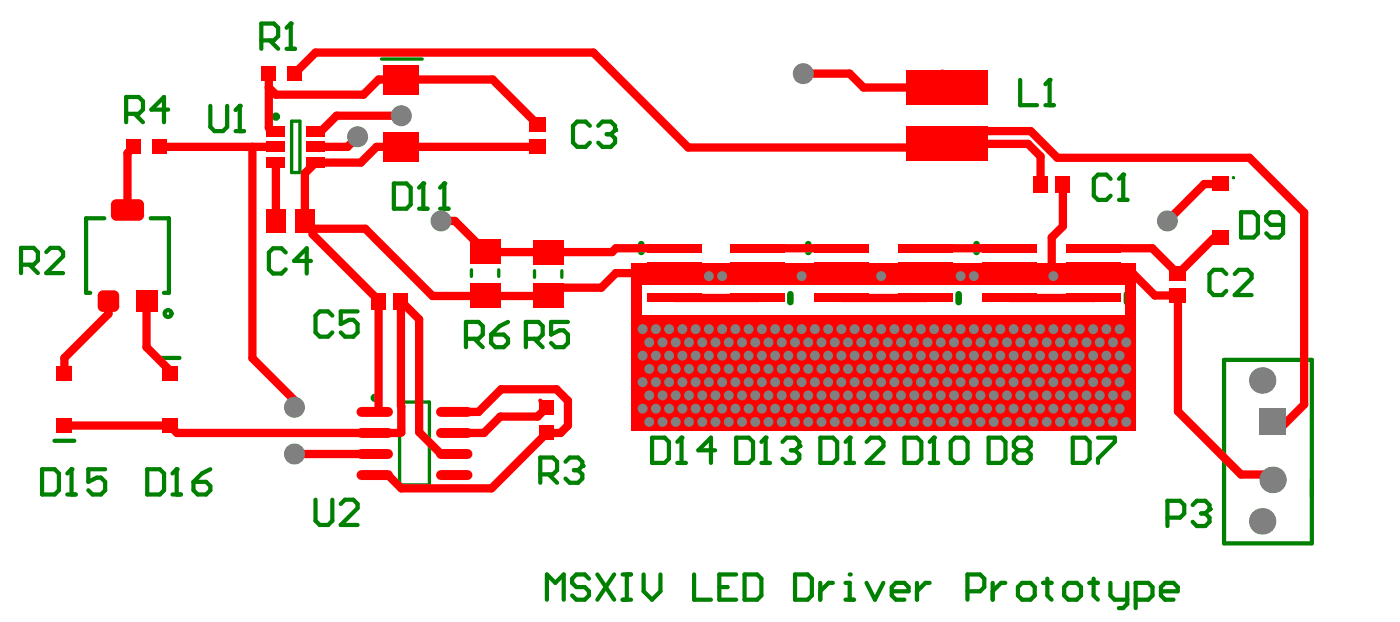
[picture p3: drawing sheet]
<svg xmlns="http://www.w3.org/2000/svg" width="282mm" height="125mm" viewBox="0 0 282 125" stroke-linecap="round" stroke-linejoin="round" font-family="sans-serif">
<g fill="none" stroke="#008000" stroke-width=".85">
<path d="M42.3 21.3v4.2l.8 .8h1.7l.9-.8v-4.2M47.4 26.3h1.7M48.2 21.3v5M4.2 53.1h2.6l.8-.8v-1.7l-.8-.8h-2.6v5M5.9 53.1l1.7 1.7M9.3 50.6l.8-.8h1.7l.9 .8v.9l-3.4 3.3h3.4M21 43.8h-3.7v15h.8M30.3 43.8h3.7v15h-1M32.1 71.9h4M93.7 68h2.5l.9-.8v-1.7l-.9-.9h-2.5v5.1M95.4 68l1.7 1.7M98.8 67.2h2.5l.9 .8v.9l-.9 .8h-1.7l-.8-.8z"/>
<path d="M102.2 64.6l-1.7 .9-1.7 1.7M246.1 72.3h17.7v36.8h-17.7zM10.9 88.5h4"/>
</g>
<path d="M76.7 11.9h8.2M58.6 24.3h1.7v10.3h-1.7zM94.8 54.2v1.3M100.3 54.2v1.3M107.5 54.4v1.3M113 54.4v1.3M80.4 80.7h5.9v16.7h-5.9z" fill="none" stroke="#008000" stroke-width=".67"/>
<path d="M128.9 49v1.6M158.9 59.1v1.6M162.5 49v1.6M192.8 59.1v1.6M196.4 49v1.6M226.6 59.1v1.6" fill="none" stroke="#008000" stroke-width="1.3"/>
<circle cx="48.2" cy="21.3" r=".42" fill="#008000"/>
<path d="M48.2 21.3l-.8 .8M118.6 25.3l-.8-.9h-1.7l-.9 .9v3.3l.9 .9h1.7l.8-.9M120.3 25.3l.8-.9h1.7l.9 .9v.8M63.4 100.3v4.3l.9 .8h1.7l.8-.8v-4.3M68.5 101.2l.9-.9h1.7l.8 .9v.8l-3.4 3.4h3.4" fill="none" stroke="#008000" stroke-width=".85"/>
<circle cx="123.7" cy="26.1" r=".42" fill="#008000"/>
<path d="M122 27h.8M122.8 27l.9 .8v.8l-.9 .9h-1.7l-.8-.9M123.7 26.1l-.9 .9M148 87.9h2.6l.8 .8v3.4l-.8 .8h-2.6zM153.1 92.9h1.7M154 87.9v5" fill="none" stroke="#008000" stroke-width=".85"/>
<circle cx="154" cy="87.9" r=".42" fill="#008000"/>
<path d="M154 87.9l-.9 .8M157.3 88.7l.9-.8h1.7l.8 .8v.9" fill="none" stroke="#008000" stroke-width=".85"/>
<circle cx="160.7" cy="89.6" r=".42" fill="#008000"/>
<path d="M205.1 16.1v5h3.4M211.1 16.1v5M210.2 21.1h1.7M159 90.4h.9M159.9 90.4l.8 .9v.8l-.8 .8h-1.7l-.9-.8M160.7 89.6l-.8 .8M198.8 87.9h2.5l.9 .8v3.4l-.9 .8h-2.5zM204.7 90.4h1.7M204.7 90.4l-.8 .9v.8l.8 .8h1.7l.9-.8v-.8l-.9-.9M204.7 90.4l-.8-.8v-.9l.8-.8h1.7l.9 .8v.9l-.9 .8" fill="none" stroke="#008000" stroke-width=".85"/>
<circle cx="211.1" cy="16.1" r=".42" fill="#008000"/>
<path d="M211.1 16.1l-.9 .8M234.7 103.9h2.6l.8-.8v-1.7l-.8-.8h-2.6v5M239.8 101.4l.9-.8h1.7l.8 .8v.8" fill="none" stroke="#008000" stroke-width=".85"/>
<circle cx="243.2" cy="102.2" r=".42" fill="#008000"/>
<path d="M249.6 42.6h2.5l.8 .9v3.3l-.8 .9h-2.5zM258 45.1h-2.5l-.9-.8v-.8l.9-.9h1.7l.8 .9v3.3l-.8 .9h-1.7l-.9-.9M8.5 94.2h2.5l.8 .9v3.3l-.8 .9h-2.5zM13.5 99.3h1.7M14.4 94.2v5.1M241.5 103.1h.9M242.4 103.1l.8 .8v.9l-.8 .8h-1.7l-.9-.8M243.2 102.2l-.8 .9" fill="none" stroke="#008000" stroke-width=".85"/>
<circle cx="14.4" cy="94.2" r=".42" fill="#008000"/>
<g fill="none" stroke="#008000" stroke-width=".85">
<path d="M52.5 8.1h2.6l.8-.8v-1.7l-.8-.9h-2.6v5.1M54.2 8.1l1.7 1.7M57.6 9.8h1.7M58.5 4.7v5.1M25.4 22.9h2.5l.8-.9v-1.7l-.8-.8h-2.5v5M27.1 22.9l1.6 1.6M33.8 22h-3.4l2.6-2.5v5M57.5 50.7l-.9-.8h-1.7l-.8 .8v3.4l.8 .8h1.7l.9-.8M62.5 52.4h-3.4l2.6-2.5v5M66.8 63.4l-.8-.9h-1.7l-.9 .9v3.3l.9 .9h1.7l.8-.9M71.9 62.5h-3.4v2.6l1.7-.9h.9l.8 .9v1.6l-.8 .9h-1.7l-.9-.9M105.7 68h2.6l.8-.8v-1.7l-.8-.9h-2.6v5.1"/>
<path d="M107.4 68l1.7 1.7M114.2 64.6h-3.4v2.6l1.7-.9h.9l.8 .9v1.7l-.8 .8h-1.7l-.9-.8M14.4 94.2l-.9 .9M21.1 94.2h-3.3v2.5l1.7-.8h.8l.8 .8v1.7l-.8 .9h-1.7l-.8-.9"/>
</g>
<circle cx="58.5" cy="4.7" r=".42" fill="#008000"/>
<path d="M58.5 4.7l-.9 .9M131.1 87.9h2.6l.8 .8v3.4l-.8 .8h-2.6zM136.2 92.9h1.7M137 87.9v5" fill="none" stroke="#008000" stroke-width=".85"/>
<circle cx="137" cy="87.9" r=".42" fill="#008000"/>
<path d="M137 87.9l-.8 .8M143.8 90.4h-3.4l2.6-2.5v5M165 87.9h2.5l.8 .8v3.4l-.8 .8h-2.5zM170 92.9h1.7M170.9 87.9v5" fill="none" stroke="#008000" stroke-width=".85"/>
<circle cx="170.9" cy="87.9" r=".42" fill="#008000"/>
<path d="M170.9 87.9l-.9 .8M174.3 88.7l.8-.8h1.7l.8 .8v.9l-3.3 3.3h3.3M181.9 87.9h2.5l.9 .8v3.4l-.9 .8h-2.5zM187 92.9h1.6M187.8 87.9v5" fill="none" stroke="#008000" stroke-width=".85"/>
<circle cx="187.8" cy="87.9" r=".42" fill="#008000"/>
<path d="M246.6 55l-.9-.8h-1.6l-.9 .8v3.4l.9 .8h1.6l.9-.8M248.3 55l.8-.8h1.7l.9 .8v.9l-3.4 3.3h3.4M108.6 95.2h2.6l.8-.8v-1.7l-.8-.8h-2.6v5M110.3 95.2l1.7 1.7M113.7 92.7l.9-.8h1.6l.9 .8v.9M187.8 87.9l-.8 .8M191.2 88.7l.8-.8h1.7l.9 .8v3.4l-.9 .8h-1.7l-.8-.8zM215.7 87.9h2.6l.8 .8v3.4l-.8 .8h-2.6zM220.8 87.9h3.4v.8l-3.4 3.4v.8" fill="none" stroke="#008000" stroke-width=".85"/>
<circle cx="117.1" cy="93.6" r=".42" fill="#008000"/>
<path d="M29.6 94.2h2.5l.9 .9v3.3l-.9 .9h-2.5zM34.7 99.3h1.7M35.5 94.2v5.1M115.4 94.4h.8M116.2 94.4l.9 .8v.9l-.9 .8h-1.6l-.9-.8M117.1 93.6l-.9 .8" fill="none" stroke="#008000" stroke-width=".85"/>
<circle cx="35.5" cy="94.2" r=".42" fill="#008000"/>
<path d="M79.2 36.8h2.5l.9 .9v3.4l-.9 .8h-2.5zM85.1 36.8v5.1M84.3 41.9h1.7M35.5 94.2l-.8 .9M38.9 96.7h2.5l.9 .9v.8l-.9 .9h-1.6l-.9-.9zM42.3 94.2l-1.7 .9-1.7 1.6" fill="none" stroke="#008000" stroke-width=".85"/>
<circle cx="85.1" cy="36.8" r=".42" fill="#008000"/>
<path d="M85.1 36.8l-.8 .9M89.3 36.8v5.1M88.5 41.9h1.7" fill="none" stroke="#008000" stroke-width=".85"/>
<circle cx="89.3" cy="36.8" r=".42" fill="#008000"/>
<path d="M89.3 36.8l-.8 .9M223.3 35.9l-.8-.8h-1.7l-.9 .8v3.4l.9 .8h1.7l.8-.8M225.9 35.1v5M225 40.1h1.7" fill="none" stroke="#008000" stroke-width=".85"/>
<circle cx="225.9" cy="35.1" r=".42" fill="#008000"/>
<g fill="none" stroke="#008000" stroke-width=".85">
<path d="M225.9 35.1l-.9 .8M118.4 116.2l-.8-.9h-1.7l-.9 .9v.8l.9 .9h1.7l.8 .8v.9l-.8 .8h-1.7l-.9-.8M120.1 115.3l3.4 5.1M123.5 115.3l-3.4 5.1M125.2 115.3h1.7M126 115.3v5.1M129.4 115.3v3.4l1.7 1.7 1.7-1.7v-3.4M139.6 115.3v5.1h3.4M144.6 117.9h1.7M148 115.3h-3.4v5.1h3.4M149.7 115.3h2.6l.8 .9v3.4l-.8 .8h-2.6zM159.9 115.3h2.5l.8 .9v3.4l-.8 .8h-2.5z"/>
<path d="M164.9 117v3.4M167.5 117h-.9l-1.7 1.7M170 117h.9v3.4M110 120.4v-5.1l1.7 1.7 1.7-1.7v5.1M125.2 120.4h1.7M170 120.4h1.7"/>
</g>
<circle cx="170.9" cy="115.3" r=".42" fill="#008000"/>
<g fill="none" stroke="#008000" stroke-width=".85">
<path d="M174.2 117l1.7 3.4 1.7-3.4M179.3 118.7h3.4v-.8l-.8-.9h-1.7l-.9 .9v1.7l.9 .8h1.7M184.4 117v3.4M186.9 117h-.8l-1.7 1.7M194.5 118.7h2.6l.8-.8v-1.7l-.8-.9h-2.6v5.1M199.6 117v3.4M202.2 117h-.9l-1.7 1.7M204.7 117.9l.8-.9h1.7l.9 .9v1.7l-.9 .8h-1.7l-.8-.8zM209.8 117h1.7M210.6 116.2v3.4l.9 .8M214 117.9l.8-.9h1.7l.9 .9v1.7l-.9 .8h-1.7l-.8-.8zM219.1 117h1.7"/>
<path d="M219.9 116.2v3.4l.9 .8M223.3 117v2.6l.8 .8h2.6M226.7 117v4.3l-.9 .8h-.8M233.4 118.7h3.4v-.8l-.8-.9h-1.7l-.9 .9v1.7l.9 .8h1.7M228.4 120.4h2.5l.8-.8v-1.7l-.8-.9h-2.5v5.1"/>
<circle cx="33.8" cy="63" r=".69"/>
</g>
<g fill="none" stroke="#008000" stroke-width=".83">
<circle cx="55.5" cy="23.4" r=".42"/>
<circle cx="75.4" cy="79.9" r=".42"/>
</g>
<circle cx="248" cy="35.7" r=".17" fill="none" stroke="#008000" stroke-width=".33"/>
<path d="M54.7 26.3h.8M25.9 41.9l-.3 .3M62.8 45.8v1.2M97.5 59.2l.2 .2M12.9 74.9h.1M29.5 60.5l1.7 1.7M76.1 60.3v.2l-.7 .7M88.7 86.9h2.6" fill="none" stroke="#f00" stroke-width=".85"/>
<path d="M63.5 26.3h1.1M62.8 45.8l.1 .1M75.5 59.6v.9l.6 .6M111.9 78.2l2.3 2.3M75.4 95.4h2.6M76.1 82.6l-.1 .1h-.6M80.3 86.8l-4.9 .1M114.2 85.4l-1.5 1.5h-2.7" fill="none" stroke="#f00" stroke-width="1.7"/>
<g fill="#f00">
<circle cx="152.3" cy="59.8" r=".83"/>
<circle cx="186.1" cy="59.8" r=".83"/>
</g>
<path d="M192.9 26.3l-2.6 2.6M213.7 45.4l-2.2 2.3" fill="none" stroke="#f00" stroke-width="1.7"/>
<circle cx="219.9" cy="59.8" r=".83" fill="#f00"/>
<path d="M71.9 27.5l-2 2M97.5 50.4h-.5l.1 .2M111.9 57.8l-1.7 1.6M123.8 49.8l-.7 .8M219.9 54.8l.2 .2M21.8 60.5v2.5M100.6 83.6l-3.3 3.3M114.2 80.5v4.9M254.8 95.3l1.1 1.1" fill="none" stroke="#f00" stroke-width="1.7"/>
<path d="M63.5 29.5l.6 .6M88.7 91.2h2.6" fill="none" stroke="#f00" stroke-width=".85"/>
<circle cx="152.3" cy="49.8" r=".83" fill="#f00"/>
<path d="M170.8 14.8l2.8 2.8" fill="none" stroke="#f00" stroke-width="1.7"/>
<circle cx="186.1" cy="49.8" r=".83" fill="#f00"/>
<g fill="none" stroke="#f00" stroke-width="1.7">
<path d="M54.1 17.6l1.4 1.4M63.4 10.6l-4.2 4.2M25.6 30.7v11.5M50.8 29.5v42.4M54.1 25.7h.1M55.5 32.6v11.8M72.6 32.6h-9.1l-2.2 2.2M193.9 28.9l-1.4 1.4M213.7 36.9v8.5M245.3 36.8l-.1 .1M62.9 45.9h10.6M87 59.4h23.2"/>
<path d="M88.7 44.4h2.8M211.5 47.7v7.1M262.2 42.7v38.5l-4.2 4.2M12.9 71.9v3M29.5 60.5v9.2M34.1 74.3v.6M76.1 61.1v21.5M84.3 64.1v22.7M100.8 78.2l-4.6 4.5h-4.9M34.1 85.4h.1M34.1 85.4l1.5 1.5M80.3 86.8h.4"/>
<path d="M80.6 81.5l.1 .1M91.3 86.9h6"/>
</g>
<path d="M54.1 25.7l.6 .6M14.1 73.9l-1.1 1M34 74.9h.1M12.9 85.4l1.1 1.1M108.6 80.4l1.4 1.4" fill="none" stroke="#f00" stroke-width=".85"/>
<circle cx="135.6" cy="59.8" r=".42" fill="#f00"/>
<path d="M123.8 54.8h11.8M169.2 59.8h16.9" fill="none" stroke="#f00" stroke-width="1.7"/>
<circle cx="169.2" cy="59.8" r=".42" fill="#f00"/>
<path d="M169.2 54.8h16.9" fill="none" stroke="#f00" stroke-width="1.7"/>
<circle cx="169.2" cy="49.8" r=".42" fill="#f00"/>
<path d="M173.6 17.6h13.1" fill="none" stroke="#f00" stroke-width="1.7"/>
<circle cx="203" cy="59.8" r=".42" fill="#f00"/>
<path d="M203 54.8h8.5" fill="none" stroke="#f00" stroke-width="1.7"/>
<circle cx="203" cy="49.8" r=".42" fill="#f00"/>
<g fill="none" stroke="#f00" stroke-width="1.7">
<path d="M54.1 14.8v10.9M55.5 19h17.6l3-3h23l9 9M63.4 10.6h55.9l19.1 19h51.2l.7-.7M161.5 14.8h9.3M189.5 14.8l-2.8 2.8M26.9 29.5l-1.3 1.2M32 29.5h23.5M61.3 34.8v9.6M63.5 29.5h6.4M80.7 23.2h-13l-3.1 3.1M108.1 29.5h-32.4l-3.1 3.1M192.9 26.3h14.4l5.3 5.4h38.6l11 11"/>
<path d="M193.9 28.9h12.8l2.5 2.5v5.5M245.2 36.9h-3l-7.5 7.5M62.8 47l12.7 12.6M73.5 45.9l13.5 13.5M91.5 44.4l6 6M97.1 50.6h26M123.8 49.8h11.8M123.8 54.8l-2.9 3h-9M135.6 54.8h33.6M135.6 59.8h16.7M152.3 49.8h16.9M186.1 54.8h16.9"/>
<path d="M186.1 49.8h16.9M203 59.8h16.9M211.5 54.8h8.4M220.1 55h7.8l4.3 4.3h4.7v23.3l12.7 12.7h5.2M244 47.8l-7 7h-.3l-5-5h-11.8M21.8 63l-8.9 8.9M29.5 69.7l4.6 4.6M50.8 71.9l9.6 9.6M84.3 64.1l-3.7-3.6v21M100.8 78.2h11.1M12.9 85.4h21.2M35.6 86.9h39.8"/>
<path d="M60.7 91.2h12.3M80.7 81.6v5.2M84.3 86.8l4.4 4.4M110 86.9l-11.2 11.2h-18.1l-2.7-2.7M110 81.8l-1.9 1.8h-7.5"/>
</g>
<path d="M73 91.2h2.4" fill="none" stroke="#f00" stroke-width=".85"/>
<g fill="#f00">
<path d="M226.3 52.8h2.1v25.4h-2.1z" fill-rule="evenodd"/>
<path d="M126.9 52.8h2.1v25.4h-2.1z" fill-rule="evenodd"/>
<path d="M126.9 52.8h101v4.2h-101z" fill-rule="evenodd"/>
<path d="M126.9 63.4h101.5v23.2h-101.5z" fill-rule="evenodd"/>
</g>
<g fill="#808080">
<circle cx="226.5" cy="68.7" r="1"/>
<circle cx="226.5" cy="74.1" r="1"/>
<circle cx="226.5" cy="79.4" r="1"/>
<circle cx="226.5" cy="84.7" r="1"/>
<circle cx="225.1" cy="66.1" r="1"/>
<circle cx="223.8" cy="68.7" r="1"/>
<circle cx="225.1" cy="71.4" r="1"/>
<circle cx="223.8" cy="74.1" r="1"/>
<circle cx="225.1" cy="76.7" r="1"/>
<circle cx="223.8" cy="79.4" r="1"/>
<circle cx="225.1" cy="82" r="1"/>
<circle cx="223.8" cy="84.7" r="1"/>
<circle cx="222.5" cy="66.1" r="1"/>
<circle cx="221.1" cy="68.7" r="1"/>
<circle cx="222.5" cy="71.4" r="1"/>
<circle cx="221.1" cy="74.1" r="1"/>
<circle cx="222.5" cy="76.7" r="1"/>
<circle cx="221.1" cy="79.4" r="1"/>
<circle cx="222.5" cy="82" r="1"/>
<circle cx="221.1" cy="84.7" r="1"/>
<circle cx="219.8" cy="66.1" r="1"/>
<circle cx="218.5" cy="68.7" r="1"/>
<circle cx="219.8" cy="71.4" r="1"/>
<circle cx="218.5" cy="74.1" r="1"/>
<circle cx="219.8" cy="76.7" r="1"/>
<circle cx="218.5" cy="79.4" r="1"/>
<circle cx="219.8" cy="82" r="1"/>
<circle cx="218.5" cy="84.7" r="1"/>
<circle cx="217.1" cy="66.1" r="1"/>
<circle cx="215.8" cy="68.7" r="1"/>
<circle cx="217.1" cy="71.4" r="1"/>
<circle cx="215.8" cy="74.1" r="1"/>
<circle cx="217.1" cy="76.7" r="1"/>
<circle cx="215.8" cy="79.4" r="1"/>
<circle cx="217.1" cy="82" r="1"/>
<circle cx="215.8" cy="84.7" r="1"/>
<circle cx="214.5" cy="66.1" r="1"/>
<circle cx="213.2" cy="68.7" r="1"/>
<circle cx="214.5" cy="71.4" r="1"/>
<circle cx="213.2" cy="74.1" r="1"/>
<circle cx="214.5" cy="76.7" r="1"/>
<circle cx="213.2" cy="79.4" r="1"/>
<circle cx="214.5" cy="82" r="1"/>
<circle cx="213.2" cy="84.7" r="1"/>
<circle cx="211.8" cy="55.4" r="1"/>
<circle cx="211.8" cy="66.1" r="1"/>
<circle cx="210.5" cy="68.7" r="1"/>
<circle cx="211.8" cy="71.4" r="1"/>
<circle cx="210.5" cy="74.1" r="1"/>
<circle cx="211.8" cy="76.7" r="1"/>
<circle cx="210.5" cy="79.4" r="1"/>
<circle cx="211.8" cy="82" r="1"/>
<circle cx="210.5" cy="84.7" r="1"/>
<circle cx="209.2" cy="66.1" r="1"/>
<circle cx="207.8" cy="68.7" r="1"/>
<circle cx="209.2" cy="71.4" r="1"/>
<circle cx="207.8" cy="74.1" r="1"/>
<circle cx="209.2" cy="76.7" r="1"/>
<circle cx="207.8" cy="79.4" r="1"/>
<circle cx="209.2" cy="82" r="1"/>
<circle cx="207.8" cy="84.7" r="1"/>
<circle cx="206.5" cy="66.1" r="1"/>
<circle cx="205.2" cy="68.7" r="1"/>
<circle cx="206.5" cy="71.4" r="1"/>
<circle cx="205.2" cy="74.1" r="1"/>
<circle cx="206.5" cy="76.7" r="1"/>
<circle cx="205.2" cy="79.4" r="1"/>
<circle cx="206.5" cy="82" r="1"/>
<circle cx="205.2" cy="84.7" r="1"/>
<circle cx="203.8" cy="66.1" r="1"/>
<circle cx="202.5" cy="68.7" r="1"/>
<circle cx="203.8" cy="71.4" r="1"/>
<circle cx="202.5" cy="74.1" r="1"/>
<circle cx="203.8" cy="76.7" r="1"/>
<circle cx="202.5" cy="79.4" r="1"/>
<circle cx="203.8" cy="82" r="1"/>
<circle cx="202.5" cy="84.7" r="1"/>
<circle cx="201.2" cy="66.1" r="1"/>
<circle cx="199.8" cy="68.7" r="1"/>
<circle cx="201.2" cy="71.4" r="1"/>
<circle cx="199.8" cy="74.1" r="1"/>
<circle cx="201.2" cy="76.7" r="1"/>
<circle cx="199.8" cy="79.4" r="1"/>
<circle cx="201.2" cy="82" r="1"/>
<circle cx="199.8" cy="84.7" r="1"/>
<circle cx="198.5" cy="66.1" r="1"/>
<circle cx="197.2" cy="68.7" r="1"/>
<circle cx="198.5" cy="71.4" r="1"/>
<circle cx="197.2" cy="74.1" r="1"/>
<circle cx="198.5" cy="76.7" r="1"/>
<circle cx="197.2" cy="79.4" r="1"/>
<circle cx="198.5" cy="82" r="1"/>
<circle cx="197.2" cy="84.7" r="1"/>
<circle cx="195.8" cy="55.4" r="1"/>
<circle cx="195.8" cy="66.1" r="1"/>
<circle cx="194.5" cy="68.7" r="1"/>
<circle cx="195.8" cy="71.4" r="1"/>
<circle cx="194.5" cy="74.1" r="1"/>
<circle cx="195.8" cy="76.7" r="1"/>
<circle cx="194.5" cy="79.4" r="1"/>
<circle cx="195.8" cy="82" r="1"/>
<circle cx="194.5" cy="84.7" r="1"/>
<circle cx="193.2" cy="55.4" r="1"/>
<circle cx="193.2" cy="66.1" r="1"/>
<circle cx="191.8" cy="68.7" r="1"/>
<circle cx="193.2" cy="71.4" r="1"/>
<circle cx="191.8" cy="74.1" r="1"/>
<circle cx="193.2" cy="76.7" r="1"/>
<circle cx="191.8" cy="79.4" r="1"/>
<circle cx="193.2" cy="82" r="1"/>
<circle cx="191.8" cy="84.7" r="1"/>
<circle cx="190.5" cy="66.1" r="1"/>
<circle cx="189.2" cy="68.7" r="1"/>
<circle cx="190.5" cy="71.4" r="1"/>
<circle cx="189.2" cy="74.1" r="1"/>
<circle cx="190.5" cy="76.7" r="1"/>
<circle cx="189.2" cy="79.4" r="1"/>
<circle cx="190.5" cy="82" r="1"/>
<circle cx="189.2" cy="84.7" r="1"/>
<circle cx="187.8" cy="66.1" r="1"/>
<circle cx="186.5" cy="68.7" r="1"/>
<circle cx="187.8" cy="71.4" r="1"/>
<circle cx="186.5" cy="74.1" r="1"/>
<circle cx="187.8" cy="76.7" r="1"/>
<circle cx="186.5" cy="79.4" r="1"/>
<circle cx="187.8" cy="82" r="1"/>
<circle cx="186.5" cy="84.7" r="1"/>
<circle cx="185.2" cy="66.1" r="1"/>
<circle cx="183.8" cy="68.7" r="1"/>
<circle cx="185.2" cy="71.4" r="1"/>
<circle cx="183.8" cy="74.1" r="1"/>
<circle cx="185.2" cy="76.7" r="1"/>
<circle cx="183.8" cy="79.4" r="1"/>
<circle cx="185.2" cy="82" r="1"/>
<circle cx="183.8" cy="84.7" r="1"/>
<circle cx="182.5" cy="66.1" r="1"/>
<circle cx="181.2" cy="68.7" r="1"/>
<circle cx="182.5" cy="71.4" r="1"/>
<circle cx="181.2" cy="74.1" r="1"/>
<circle cx="182.5" cy="76.7" r="1"/>
<circle cx="181.2" cy="79.4" r="1"/>
<circle cx="182.5" cy="82" r="1"/>
<circle cx="181.2" cy="84.7" r="1"/>
<circle cx="179.8" cy="66.1" r="1"/>
<circle cx="178.5" cy="68.7" r="1"/>
<circle cx="179.8" cy="71.4" r="1"/>
<circle cx="178.5" cy="74.1" r="1"/>
<circle cx="179.8" cy="76.7" r="1"/>
<circle cx="178.5" cy="79.4" r="1"/>
<circle cx="179.8" cy="82" r="1"/>
<circle cx="178.5" cy="84.7" r="1"/>
<circle cx="177.2" cy="55.4" r="1"/>
<circle cx="177.2" cy="66.1" r="1"/>
<circle cx="175.8" cy="68.7" r="1"/>
<circle cx="177.2" cy="71.4" r="1"/>
<circle cx="175.8" cy="74.1" r="1"/>
<circle cx="177.2" cy="76.7" r="1"/>
<circle cx="175.8" cy="79.4" r="1"/>
<circle cx="177.2" cy="82" r="1"/>
<circle cx="175.8" cy="84.7" r="1"/>
<circle cx="174.5" cy="66.1" r="1"/>
<circle cx="173.2" cy="68.7" r="1"/>
<circle cx="174.5" cy="71.4" r="1"/>
<circle cx="173.2" cy="74.1" r="1"/>
<circle cx="174.5" cy="76.7" r="1"/>
<circle cx="173.2" cy="79.4" r="1"/>
<circle cx="174.5" cy="82" r="1"/>
<circle cx="173.2" cy="84.7" r="1"/>
<circle cx="171.9" cy="66.1" r="1"/>
<circle cx="170.5" cy="68.7" r="1"/>
<circle cx="171.9" cy="71.4" r="1"/>
<circle cx="170.5" cy="74.1" r="1"/>
<circle cx="171.9" cy="76.7" r="1"/>
<circle cx="170.5" cy="79.4" r="1"/>
<circle cx="171.9" cy="82" r="1"/>
<circle cx="170.5" cy="84.7" r="1"/>
<circle cx="169.2" cy="66.1" r="1"/>
<circle cx="167.9" cy="68.7" r="1"/>
<circle cx="169.2" cy="71.4" r="1"/>
<circle cx="167.9" cy="74.1" r="1"/>
<circle cx="169.2" cy="76.7" r="1"/>
<circle cx="167.9" cy="79.4" r="1"/>
<circle cx="169.2" cy="82" r="1"/>
<circle cx="167.9" cy="84.7" r="1"/>
<circle cx="166.5" cy="66.1" r="1"/>
<circle cx="165.2" cy="68.7" r="1"/>
<circle cx="166.5" cy="71.4" r="1"/>
<circle cx="165.2" cy="74.1" r="1"/>
<circle cx="166.5" cy="76.7" r="1"/>
<circle cx="165.2" cy="79.4" r="1"/>
<circle cx="166.5" cy="82" r="1"/>
<circle cx="165.2" cy="84.7" r="1"/>
<circle cx="163.9" cy="66.1" r="1"/>
<circle cx="162.5" cy="68.7" r="1"/>
<circle cx="163.9" cy="71.4" r="1"/>
<circle cx="162.5" cy="74.1" r="1"/>
<circle cx="163.9" cy="76.7" r="1"/>
<circle cx="162.5" cy="79.4" r="1"/>
<circle cx="163.9" cy="82" r="1"/>
<circle cx="162.5" cy="84.7" r="1"/>
<circle cx="161.2" cy="55.4" r="1"/>
<circle cx="161.2" cy="66.1" r="1"/>
<circle cx="159.9" cy="68.7" r="1"/>
<circle cx="161.2" cy="71.4" r="1"/>
<circle cx="159.9" cy="74.1" r="1"/>
<circle cx="161.2" cy="76.7" r="1"/>
<circle cx="159.9" cy="79.4" r="1"/>
<circle cx="161.2" cy="82" r="1"/>
<circle cx="159.9" cy="84.7" r="1"/>
<circle cx="158.5" cy="66.1" r="1"/>
<circle cx="157.2" cy="68.7" r="1"/>
<circle cx="158.5" cy="71.4" r="1"/>
<circle cx="157.2" cy="74.1" r="1"/>
<circle cx="158.5" cy="76.7" r="1"/>
<circle cx="157.2" cy="79.4" r="1"/>
<circle cx="158.5" cy="82" r="1"/>
<circle cx="157.2" cy="84.7" r="1"/>
<circle cx="155.9" cy="66.1" r="1"/>
<circle cx="154.5" cy="68.7" r="1"/>
<circle cx="155.9" cy="71.4" r="1"/>
<circle cx="154.5" cy="74.1" r="1"/>
<circle cx="155.9" cy="76.7" r="1"/>
<circle cx="154.5" cy="79.4" r="1"/>
<circle cx="155.9" cy="82" r="1"/>
<circle cx="154.5" cy="84.7" r="1"/>
<circle cx="153.2" cy="66.1" r="1"/>
<circle cx="151.9" cy="68.7" r="1"/>
<circle cx="153.2" cy="71.4" r="1"/>
<circle cx="151.9" cy="74.1" r="1"/>
<circle cx="153.2" cy="76.7" r="1"/>
<circle cx="151.9" cy="79.4" r="1"/>
<circle cx="153.2" cy="82" r="1"/>
<circle cx="151.9" cy="84.7" r="1"/>
<circle cx="150.5" cy="66.1" r="1"/>
<circle cx="149.2" cy="68.7" r="1"/>
<circle cx="150.5" cy="71.4" r="1"/>
<circle cx="149.2" cy="74.1" r="1"/>
<circle cx="150.5" cy="76.7" r="1"/>
<circle cx="149.2" cy="79.4" r="1"/>
<circle cx="150.5" cy="82" r="1"/>
<circle cx="149.2" cy="84.7" r="1"/>
<circle cx="147.9" cy="66.1" r="1"/>
<circle cx="146.5" cy="68.7" r="1"/>
<circle cx="147.9" cy="71.4" r="1"/>
<circle cx="146.5" cy="74.1" r="1"/>
<circle cx="147.9" cy="76.7" r="1"/>
<circle cx="146.5" cy="79.4" r="1"/>
<circle cx="147.9" cy="82" r="1"/>
<circle cx="146.5" cy="84.7" r="1"/>
<circle cx="145.2" cy="55.4" r="1"/>
<circle cx="145.2" cy="66.1" r="1"/>
<circle cx="143.9" cy="68.7" r="1"/>
<circle cx="145.2" cy="71.4" r="1"/>
<circle cx="143.9" cy="74.1" r="1"/>
<circle cx="145.2" cy="76.7" r="1"/>
<circle cx="143.9" cy="79.4" r="1"/>
<circle cx="145.2" cy="82" r="1"/>
<circle cx="143.9" cy="84.7" r="1"/>
<circle cx="142.5" cy="55.4" r="1"/>
<circle cx="142.5" cy="66.1" r="1"/>
<circle cx="141.2" cy="68.7" r="1"/>
<circle cx="142.5" cy="71.4" r="1"/>
<circle cx="141.2" cy="74.1" r="1"/>
<circle cx="142.5" cy="76.7" r="1"/>
<circle cx="141.2" cy="79.4" r="1"/>
<circle cx="142.5" cy="82" r="1"/>
<circle cx="141.2" cy="84.7" r="1"/>
<circle cx="139.9" cy="66.1" r="1"/>
<circle cx="138.5" cy="68.7" r="1"/>
<circle cx="139.9" cy="71.4" r="1"/>
<circle cx="138.5" cy="74.1" r="1"/>
<circle cx="139.9" cy="76.7" r="1"/>
<circle cx="138.5" cy="79.4" r="1"/>
<circle cx="139.9" cy="82" r="1"/>
<circle cx="138.5" cy="84.7" r="1"/>
<circle cx="137.2" cy="66.1" r="1"/>
<circle cx="135.9" cy="68.7" r="1"/>
<circle cx="137.2" cy="71.4" r="1"/>
<circle cx="135.9" cy="74.1" r="1"/>
<circle cx="137.2" cy="76.7" r="1"/>
<circle cx="135.9" cy="79.4" r="1"/>
<circle cx="137.2" cy="82" r="1"/>
<circle cx="135.9" cy="84.7" r="1"/>
<circle cx="134.6" cy="66.1" r="1"/>
<circle cx="133.2" cy="68.7" r="1"/>
<circle cx="134.6" cy="71.4" r="1"/>
<circle cx="133.2" cy="74.1" r="1"/>
<circle cx="134.6" cy="76.7" r="1"/>
<circle cx="133.2" cy="79.4" r="1"/>
<circle cx="134.6" cy="82" r="1"/>
<circle cx="133.2" cy="84.7" r="1"/>
<circle cx="131.9" cy="66.1" r="1"/>
<circle cx="130.6" cy="68.7" r="1"/>
<circle cx="131.9" cy="71.4" r="1"/>
<circle cx="130.6" cy="74.1" r="1"/>
<circle cx="131.9" cy="76.7" r="1"/>
<circle cx="130.6" cy="79.4" r="1"/>
<circle cx="131.9" cy="82" r="1"/>
<circle cx="130.6" cy="84.7" r="1"/>
<circle cx="129.2" cy="66.1" r="1"/>
<circle cx="129.2" cy="71.4" r="1"/>
<circle cx="129.2" cy="76.7" r="1"/>
<circle cx="129.2" cy="82" r="1"/>
<circle cx="234.7" cy="44.4" r="2.11"/>
<circle cx="161.5" cy="14.8" r="2.11"/>
<circle cx="59.2" cy="91.2" r="2.11"/>
<circle cx="59.2" cy="81.8" r="2.11"/>
<circle cx="71.9" cy="27.5" r="2.11"/>
<circle cx="88.7" cy="44.4" r="2.11"/>
<circle cx="80.7" cy="23.2" r="2.11"/>
<circle cx="253.8" cy="104.7" r="2.67"/>
<circle cx="253.8" cy="76.4" r="2.67"/>
<circle cx="255.9" cy="96.4" r="2.67"/>
</g>
<path d="M253.2 82h5.4v5.4h-5.4z" fill-rule="evenodd" fill="#808080"/>
<g fill="#f00">
<path d="M61.6 31.6h3.7v2.1h-3.7z" fill-rule="evenodd"/>
<path d="M61.6 25.2h3.7v2.2h-3.7z" fill-rule="evenodd"/>
<path d="M30.6 28.1h2.9v2.8h-2.9z" fill-rule="evenodd"/>
<path d="M61.6 28.4h3.7v2.2h-3.7z" fill-rule="evenodd"/>
<path d="M212.2 35.3h3v3.3h-3z" fill-rule="evenodd"/>
<path d="M11.4 73.4h3.1v3h-3.1z" fill-rule="evenodd"/>
<path d="M19.6 59.4l1.1-1.1h2.2l1.1 1.1v2.1l-1.1 1.1h-2.2l-1.1-1.1z" fill-rule="evenodd"/>
<path d="M32.5 73.4h3.2v3h-3.2z" fill-rule="evenodd"/>
</g>
<g fill="#f00">
<path d="M22.9 61.5h1.1zM22.9 61.5h1.1a1.08 1.08 0 0 1-1.1 1.1z"/>
<path d="M22.9 58.3v1.1zM22.9 58.3a1.08 1.08 0 0 1 1.1 1.1h-1.1z"/>
<path d="M19.6 59.4h1.1zM19.8 58.7l.6-.4h.3v1.1h-1.1z"/>
<path d="M20.7 61.5v1.1zM19.6 61.5h1.1v1.1a1.08 1.08 0 0 1-1.1-1.1z"/>
</g>
<path d="M72.7 95.4h5.3M72.7 86.9h5.3M72.7 82.7h5.3" fill="none" stroke="#f00" stroke-width="2"/>
<g fill="#f00">
<path d="M79.1 58.8h3v3.3h-3z" fill-rule="evenodd"/>
<path d="M74.6 58.8h3v3.3h-3z" fill-rule="evenodd"/>
</g>
<path d="M88.7 95.4h5.3M88.7 86.9h5.3M88.7 82.7h5.3" fill="none" stroke="#f00" stroke-width="2"/>
<g fill="#f00">
<path d="M106.4 23.5h3.4v3h-3.4z" fill-rule="evenodd"/>
<path d="M146.8 59h11v1.7h-11z" fill-rule="evenodd"/>
<path d="M180.6 59h11v1.7h-11z" fill-rule="evenodd"/>
<path d="M197.5 59h11v1.7h-11z" fill-rule="evenodd"/>
<path d="M235.2 57.8h3.3v3h-3.3z" fill-rule="evenodd"/>
<path d="M235.2 53.3h3.3v3h-3.3z" fill-rule="evenodd"/>
<path d="M11.4 83.9h3.1v3h-3.1z" fill-rule="evenodd"/>
<path d="M25.5 28.1h2.8v2.8h-2.8z" fill-rule="evenodd"/>
<path d="M32.5 83.9h3.2v3h-3.2z" fill-rule="evenodd"/>
</g>
<path d="M72.7 91.2h5.3" fill="none" stroke="#f00" stroke-width="2"/>
<path d="M59.4 42h3.8v4.7h-3.8z" fill-rule="evenodd" fill="#f00"/>
<path d="M88.7 91.2h5.3" fill="none" stroke="#f00" stroke-width="2"/>
<g fill="#f00">
<path d="M94.5 56.7h6.1v5h-6.1z" fill-rule="evenodd"/>
<path d="M94.5 47.9h6.1v5h-6.1z" fill-rule="evenodd"/>
<path d="M106.4 28h3.4v3h-3.4z" fill-rule="evenodd"/>
<path d="M146.8 52.7h11v4.3h-11z" fill-rule="evenodd"/>
<path d="M146.8 49h11v1.7h-11z" fill-rule="evenodd"/>
<path d="M180.6 52.7h11v4.3h-11z" fill-rule="evenodd"/>
<path d="M180.6 49h11v1.7h-11z" fill-rule="evenodd"/>
<path d="M197.5 52.7h11v4.3h-11z" fill-rule="evenodd"/>
<path d="M197.5 49h11v1.7h-11z" fill-rule="evenodd"/>
<path d="M207.7 35.3h3v3.3h-3z" fill-rule="evenodd"/>
<path d="M22.3 41.1l1.1-1.1h4.5l1.1 1.1v2.1l-1.1 1.1h-4.5l-1.1-1.1z" fill-rule="evenodd"/>
<path d="M52.6 13.4h2.9v2.8h-2.9z" fill-rule="evenodd"/>
<path d="M108.6 85.5h2.8v2.8h-2.8z" fill-rule="evenodd"/>
<path d="M108.6 80.4h2.8v2.8h-2.8z" fill-rule="evenodd"/>
<path d="M27.3 58.3h4.3v4.3h-4.3z" fill-rule="evenodd"/>
<path d="M53.6 31.6h3.7v2.1h-3.7z" fill-rule="evenodd"/>
<path d="M53.6 25.2h3.7v2.2h-3.7z" fill-rule="evenodd"/>
<path d="M130.1 59h11v1.7h-11z" fill-rule="evenodd"/>
<path d="M163.7 59h11v1.7h-11z" fill-rule="evenodd"/>
<path d="M214.4 59h11v1.7h-11z" fill-rule="evenodd"/>
<path d="M243.6 46.2h3.4v2.9h-3.4z" fill-rule="evenodd"/>
<path d="M107.2 56.9h6.1v5h-6.1z" fill-rule="evenodd"/>
<path d="M107.2 48.1h6.1v5h-6.1z" fill-rule="evenodd"/>
<path d="M53.6 42h3.8v4.7h-3.8z" fill-rule="evenodd"/>
<path d="M77.1 26.5h7.2v5.9h-7.2z" fill-rule="evenodd"/>
<path d="M53.6 28.4h3.7v2.2h-3.7z" fill-rule="evenodd"/>
<path d="M130.1 52.7h11v4.3h-11z" fill-rule="evenodd"/>
<path d="M130.1 49h11v1.7h-11z" fill-rule="evenodd"/>
<path d="M163.7 52.7h11v4.3h-11z" fill-rule="evenodd"/>
<path d="M163.7 49h11v1.7h-11z" fill-rule="evenodd"/>
<path d="M214.4 52.7h11v4.3h-11z" fill-rule="evenodd"/>
<path d="M214.4 49h11v1.7h-11z" fill-rule="evenodd"/>
<path d="M182.2 14.1h16.3v7h-16.3z" fill-rule="evenodd"/>
<path d="M182.2 25.4h16.3v7h-16.3z" fill-rule="evenodd"/>
<path d="M243.6 35.3h3.4v3h-3.4z" fill-rule="evenodd"/>
<path d="M77.1 13h7.2v5.9h-7.2z" fill-rule="evenodd"/>
<path d="M57.8 13.4h2.8v2.8h-2.8z" fill-rule="evenodd"/>
</g>
<g fill="#f00">
<path d="M27.9 43.2h1.1zM27.9 43.2h1.1a1.08 1.08 0 0 1-1.1 1.1z"/>
<path d="M27.9 40v1.1zM27.9 40a1.08 1.08 0 0 1 1.1 1.1h-1.1z"/>
<path d="M22.3 41.1h1.1zM22.5 40.4l.5-.3 .4-.1v1.1h-1.1z"/>
<path d="M23.4 43.2v1.1zM22.3 43.2h1.1v1.1a1.08 1.08 0 0 1-1.1-1.1z"/>
</g>
</svg>
